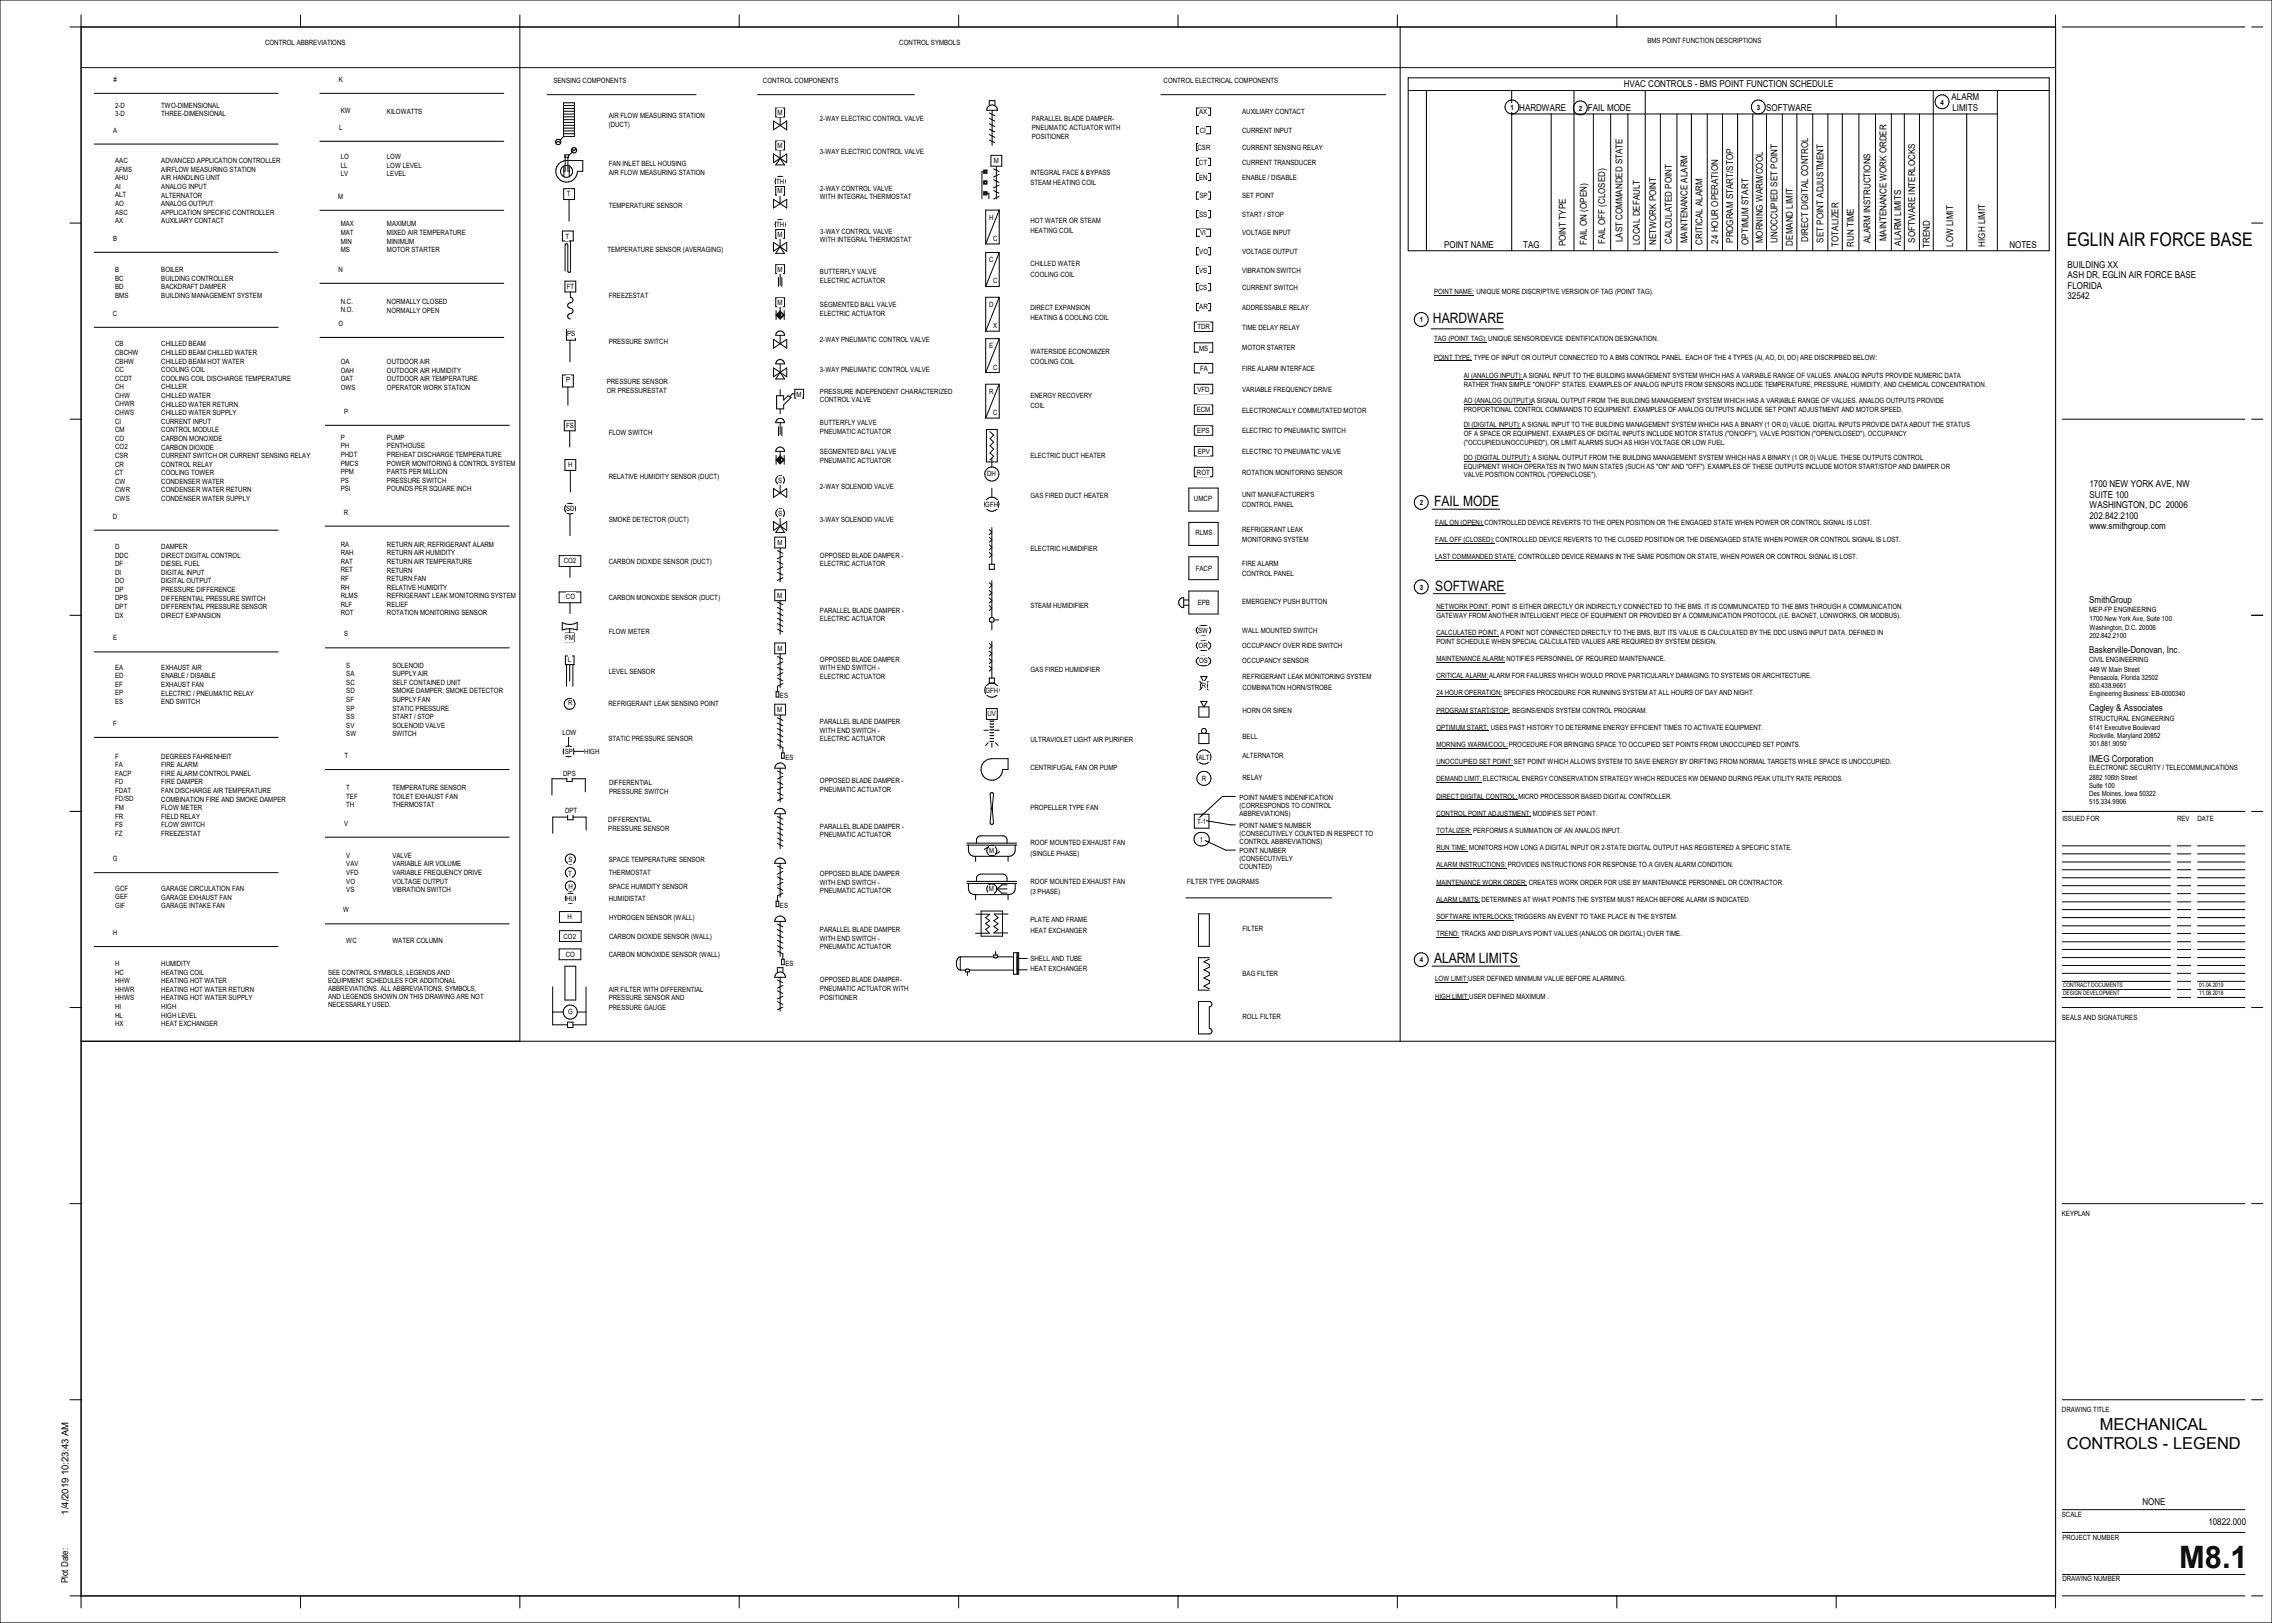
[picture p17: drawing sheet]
<svg xmlns="http://www.w3.org/2000/svg" width="1067mm" height="762mm" viewBox="0 0 1067 762" stroke-linecap="round" stroke-linejoin="round" font-family="sans-serif">
<defs><g id="words">
<text font-size="14.5" x="1023" y="736">M8.1</text>
<text font-size="8.8" x="970" y="116">EGLIN AIR FORCE BASE</text>
<g font-size="7.7">
<text x="986" y="672">MECHANICAL</text>
<text x="971" y="680">CONTROLS -</text>
<text x="1020" y="680">LEGEND</text>
</g>
<g font-size="6.7">
<text x="673" y="152">HARDWARE</text>
<text x="673" y="238">FAIL MODE</text>
<text x="674" y="278">SOFTWARE</text>
<text x="673" y="452">ALARM LIMITS</text>
</g>
<text font-size="4.5" x="32" y="711" transform="rotate(-90 32 711)">1/4/2019 10:23:43 AM</text>
<g font-size="4.4">
<text x="762" y="41">HVAC CONTROLS - BMS POINT FUNCTION SCHEDULE</text>
<text x="916" y="47">ALARM</text>
<text x="713" y="52">HARDWARE</text>
<text x="746" y="52">FAIL MODE</text>
<text x="829" y="52">SOFTWARE</text>
<text x="917" y="52">LIMITS</text>
<text x="762" y="114" transform="rotate(-90 762 114)">LAST COMMANDED STATE</text>
<text x="835" y="114" transform="rotate(-90 835 114)">UNOCCUPIED SET POINT</text>
<text x="849" y="114" transform="rotate(-90 849 114)">DIRECT DIGITAL CONTROL</text>
<text x="856" y="114" transform="rotate(-90 856 114)">SET POINT ADJUSTMENT</text>
<text x="886" y="113" transform="rotate(-90 886 113)">MAINTENANCE WORK ORDER</text>
<text x="899" y="114" transform="rotate(-90 899 114)">SOFTWARE INTERLOCKS</text>
<text x="678" y="116">POINT NAME</text>
<text x="715" y="116">TAG</text>
<text x="735" y="116" transform="rotate(-90 735 116)">POINT TYPE</text>
<text x="745" y="115" transform="rotate(-90 745 115)">FAIL ON (OPEN)</text>
<text x="754" y="115" transform="rotate(-90 754 115)">FAIL OFF (CLOSED)</text>
<text x="770" y="115" transform="rotate(-90 770 115)">LOCAL DEFAULT</text>
<text x="778" y="115" transform="rotate(-90 778 115)">NETWORK POINT</text>
<text x="785" y="115" transform="rotate(-90 785 115)">CALCULATED POINT</text>
<text x="792" y="114" transform="rotate(-90 792 114)">MAINTENANCE ALARM</text>
<text x="799" y="115" transform="rotate(-90 799 115)">CRITICAL ALARM</text>
<text x="807" y="114" transform="rotate(-90 807 114)">24 HOUR OPERATION</text>
<text x="814" y="114" transform="rotate(-90 814 114)">PROGRAM START/STOP</text>
<text x="821" y="115" transform="rotate(-90 821 115)">OPTIMUM START</text>
<text x="828" y="114" transform="rotate(-90 828 114)">MORNING WARM/COOL</text>
<text x="842" y="115" transform="rotate(-90 842 115)">DEMAND LIMIT</text>
<text x="863" y="116" transform="rotate(-90 863 116)">TOTALIZER</text>
<text x="870" y="116" transform="rotate(-90 870 116)">RUN TIME</text>
<text x="878" y="114" transform="rotate(-90 878 114)">ALARM INSTRUCTIONS</text>
<text x="893" y="115" transform="rotate(-90 893 115)">ALARM LIMITS</text>
<text x="906" y="116" transform="rotate(-90 906 116)">TREND</text>
<text x="917" y="116" transform="rotate(-90 917 116)">LOW LIMIT</text>
<text x="932" y="116" transform="rotate(-90 932 116)">HIGH LIMIT</text>
<text x="943" y="116">NOTES</text>
<text x="971" y="126">BUILDING XX</text>
<text x="971" y="131">ASH DR, EGLIN AIR FORCE BASE</text>
<text x="971" y="136">FLORIDA</text>
<text x="971" y="141">32542</text>
<text x="981" y="229">1700 NEW YORK AVE, NW</text>
<text x="981" y="234">SUITE 100</text>
<text x="981" y="239">WASHINGTON, DC 20006</text>
<text x="981" y="244">202.842.2100</text>
<text x="981" y="249">www.smithgroup.com</text>
<text x="981" y="283">SmithGroup</text>
<text x="981" y="307">Baskerville-Donovan, Inc.</text>
<text x="981" y="334">Cagley &amp; Associates</text>
<text x="981" y="358">IMEG Corporation</text>
<text x="1006" y="706">NONE</text>
<text x="1037" y="716">10822.000</text>
<text x="32" y="743" transform="rotate(-90 32 743)">Plot Date:</text>
</g>
<g font-size="3.4">
<text x="124" y="21">CONTROL ABBREVIATIONS</text>
<text x="422" y="21">CONTROL SYMBOLS</text>
<text x="774" y="20">BMS POINT FUNCTION DESCRIPTIONS</text>
<text x="53" y="38">#</text>
<text x="159" y="38">K</text>
<text x="260" y="39">SENSING COMPONENTS</text>
<text x="358" y="39">CONTROL COMPONENTS</text>
<text x="546" y="39">CONTROL ELECTRICAL COMPONENTS</text>
<text x="54" y="51">2</text>
<text x="56" y="51">-</text>
<text x="57" y="51">D</text>
<text x="76" y="51">TWO-</text>
<text x="83" y="51">DIMENSIONAL</text>
<text x="160" y="53">KW</text>
<text x="182" y="53">KILOWATTS</text>
<text x="563" y="54">AX</text>
<text x="583" y="54">AUXILIARY CONTACT</text>
<text x="709" y="51">1</text>
<text x="741" y="52">2</text>
<text x="825" y="51">3</text>
<text x="911" y="49">4</text>
<text x="54" y="55">3</text>
<text x="56" y="55">-</text>
<text x="57" y="55">D</text>
<text x="76" y="55">THREE-</text>
<text x="86" y="55">DIMENSIONAL</text>
<text x="286" y="55">AIR FLOW MEASURING STATION</text>
<text x="286" y="59">(DUCT)</text>
<text x="365" y="54">M</text>
<text x="385" y="57">2</text>
<text x="387" y="57">-</text>
<text x="388" y="57">WAY ELECTRIC CONTROL VALVE</text>
<text x="485" y="57">PARALLEL BLADE DAMPER-</text>
<text x="53" y="62">A</text>
<text x="159" y="61">L</text>
<text x="485" y="61">PNEUMATIC ACTUATOR WITH</text>
<text x="485" y="65">POSITIONER</text>
<text x="563" y="63">CI</text>
<text x="583" y="62">CURRENT INPUT</text>
<text x="365" y="70">M</text>
<text x="562" y="70">CSR</text>
<text x="583" y="70">CURRENT SENSING RELAY</text>
<text x="54" y="77">AAC</text>
<text x="76" y="77">ADVANCED APPLICATION CONTROLLER</text>
<text x="160" y="75">LO</text>
<text x="182" y="75">LOW</text>
<text x="385" y="73">3-</text>
<text x="388" y="73">WAY ELECTRIC CONTROL VALVE</text>
<text x="467" y="77">M</text>
<text x="563" y="77">CT</text>
<text x="583" y="77">CURRENT TRANSDUCER</text>
<text x="54" y="81">AFMS</text>
<text x="76" y="81">AIRFLOW MEASURING STATION</text>
<text x="160" y="79">LL</text>
<text x="160" y="83">LV</text>
<text x="182" y="79">LOW LEVEL</text>
<text x="182" y="83">LEVEL</text>
<text x="286" y="82">AIR FLOW MEASURING STATION</text>
<text x="286" y="78">FAN INLET BELL HOUSING</text>
<text x="484" y="82">INTEGRAL FACE &amp; BYPASS</text>
<text x="54" y="85">AHU</text>
<text x="54" y="89">AI</text>
<text x="76" y="85">AIR HANDLING UNIT</text>
<text x="76" y="89">ANALOG INPUT</text>
<text x="364" y="86">TH</text>
<text x="385" y="89">2-</text>
<text x="388" y="89">WAY CONTROL VALVE</text>
<text x="484" y="87">STEAM HEATING COIL</text>
<text x="563" y="84">EN</text>
<text x="583" y="84">ENABLE / DISABLE</text>
<text x="54" y="93">ALT</text>
<text x="76" y="93">ALTERNATOR</text>
<text x="159" y="93">M</text>
<text x="266" y="92">T</text>
<text x="365" y="91">M</text>
<text x="385" y="94">WITH INTEGRAL THERMOSTAT</text>
<text x="563" y="93">SP</text>
<text x="583" y="93">SET POINT</text>
<text x="54" y="97">AO</text>
<text x="54" y="101">ASC</text>
<text x="76" y="97">ANALOG OUTPUT</text>
<text x="76" y="101">APPLICATION SPECIFIC CONTROLLER</text>
<text x="286" y="98">TEMPERATURE SENSOR</text>
<text x="563" y="102">SS</text>
<text x="583" y="102">START / STOP</text>
<text x="54" y="105">AX</text>
<text x="76" y="105">AUXILIARY CONTACT</text>
<text x="160" y="106">MAX</text>
<text x="182" y="106">MAXIMUM</text>
<text x="364" y="107">TH</text>
<text x="464" y="103">H</text>
<text x="484" y="105">HOT WATER OR STEAM</text>
<text x="53" y="113">B</text>
<text x="160" y="110">MAT</text>
<text x="182" y="110">MIXED AIR TEMPERATURE</text>
<text x="266" y="112">T</text>
<text x="365" y="111">M</text>
<text x="385" y="114">WITH INTEGRAL THERMOSTAT</text>
<text x="385" y="110">3-</text>
<text x="388" y="110">WAY CONTROL VALVE</text>
<text x="466" y="113">C</text>
<text x="484" y="109">HEATING COIL</text>
<text x="563" y="111">VI</text>
<text x="583" y="110">VOLTAGE INPUT</text>
<text x="160" y="114">MIN</text>
<text x="160" y="118">MS</text>
<text x="182" y="114">MINIMUM</text>
<text x="182" y="118">MOTOR STARTER</text>
<text x="285" y="118">TEMPERATURE SENSOR (AVERAGING)</text>
<text x="563" y="119">VO</text>
<text x="583" y="119">VOLTAGE OUTPUT</text>
<text x="464" y="123">C</text>
<text x="484" y="125">CHILLED WATER</text>
<text x="54" y="128">B</text>
<text x="54" y="132">BC</text>
<text x="76" y="128">BOILER</text>
<text x="76" y="132">BUILDING CONTROLLER</text>
<text x="159" y="128">N</text>
<text x="365" y="128">M</text>
<text x="385" y="129">BUTTERFLY VALVE</text>
<text x="484" y="130">COOLING COIL</text>
<text x="563" y="128">VS</text>
<text x="583" y="128">VIBRATION SWITCH</text>
<text x="54" y="136">BD</text>
<text x="76" y="136">BACKDRAFT DAMPER</text>
<text x="266" y="136">FT</text>
<text x="385" y="133">ELECTRIC ACTUATOR</text>
<text x="466" y="133">C</text>
<text x="563" y="136">CS</text>
<text x="583" y="136">CURRENT SWITCH</text>
<text x="54" y="140">BMS</text>
<text x="76" y="140">BUILDING MANAGEMENT SYSTEM</text>
<text x="160" y="143">N.C.</text>
<text x="182" y="143">NORMALLY CLOSED</text>
<text x="286" y="140">FREEZESTAT</text>
<text x="365" y="143">M</text>
<text x="673" y="138">POINT NAME: UNIQUE MORE DISCRIPTIVE VERSION OF TAG (POINT TAG).</text>
<text x="53" y="148">C</text>
<text x="160" y="147">N.O.</text>
<text x="182" y="147">NORMALLY OPEN</text>
<text x="385" y="144">SEGMENTED BALL VALVE</text>
<text x="385" y="148">ELECTRIC ACTUATOR</text>
<text x="464" y="144">D</text>
<text x="484" y="146">DIRECT EXPANSION</text>
<text x="563" y="145">AR</text>
<text x="583" y="145">ADDRESSABLE RELAY</text>
<text x="159" y="153">O</text>
<text x="466" y="154">X</text>
<text x="484" y="150">HEATING &amp; COOLING COIL</text>
<text x="562" y="155">TDR</text>
<text x="583" y="155">TIME DELAY RELAY</text>
<text x="667" y="151">1</text>
<text x="266" y="158">PS</text>
<text x="286" y="161">PRESSURE SWITCH</text>
<text x="385" y="161">2-</text>
<text x="388" y="161">WAY PNEUMATIC CONTROL VALVE</text>
<text x="673" y="160">TAG (POINT TAG): UNIQUE SENSOR/DEVICE IDENTIFICATION DESIGNATION.</text>
<text x="54" y="163">CB</text>
<text x="54" y="167">CBCHW</text>
<text x="76" y="163">CHILLED BEAM</text>
<text x="76" y="167">CHILLED BEAM CHILLED WATER</text>
<text x="464" y="164">E</text>
<text x="484" y="166">WATERSIDE ECONOMIZER</text>
<text x="563" y="165">MS</text>
<text x="583" y="165">MOTOR STARTER</text>
<text x="54" y="171">CBHW</text>
<text x="76" y="171">CHILLED BEAM HOT WATER</text>
<text x="160" y="171">OA</text>
<text x="182" y="171">OUTDOOR AIR</text>
<text x="466" y="173">C</text>
<text x="484" y="171">COOLING COIL</text>
<text x="673" y="169">POINT TYPE: TYPE OF INPUT OR OUTPUT CONNECTED TO A BMS CONTROL PANEL. EACH OF THE 4 TYPES (AI, AO, DI, DO) ARE DISCRIPBED BELOW:</text>
<text x="54" y="175">CC</text>
<text x="54" y="179">CCDT</text>
<text x="76" y="175">COOLING COIL</text>
<text x="76" y="179">COOLING COIL DISCHARGE TEMPERATURE</text>
<text x="160" y="175">OAH</text>
<text x="160" y="179">OAT</text>
<text x="182" y="175">OUTDOOR AIR HUMIDITY</text>
<text x="182" y="179">OUTDOOR AIR TEMPERATURE</text>
<text x="266" y="179">P</text>
<text x="385" y="175">3-</text>
<text x="388" y="175">WAY PNEUMATIC CONTROL VALVE</text>
<text x="564" y="174">FA</text>
<text x="583" y="174">FIRE ALARM INTERFACE</text>
<text x="687" y="178">AI (ANALOG INPUT):A SIGNAL INPUT TO THE BUILDING MANAGEMENT SYSTEM WHICH HAS A VARIABLE RANGE OF VALUES. ANALOG INPUTS PROVIDE NUMERIC DATA</text>
<text x="54" y="183">CH</text>
<text x="76" y="183">CHILLER</text>
<text x="160" y="183">OWS</text>
<text x="182" y="183">OPERATOR WORK STATION</text>
<text x="285" y="180">PRESSURE SENSOR</text>
<text x="285" y="185">OR PRESSURESTAT</text>
<text x="385" y="185">PRESSURE INDEPENDENT CHARACTERIZED</text>
<text x="464" y="185">R</text>
<text x="562" y="184">VFD</text>
<text x="583" y="184">VARIABLE FREQUENCY DRIVE</text>
<text x="687" y="182">RATHER THAN SIMPLE &quot;ON/OFF&quot; STATES. EXAMPLES OF ANALOG INPUTS FROM SENSORS INCLUDE TEMPERATURE, PRESSURE, HUMIDITY, AND CHEMICAL CONCENTRATION.</text>
<text x="54" y="187">CHW</text>
<text x="54" y="191">CHWR</text>
<text x="76" y="187">CHILLED WATER</text>
<text x="76" y="191">CHILLED WATER RETURN</text>
<text x="374" y="186">M</text>
<text x="385" y="189">CONTROL VALVE</text>
<text x="484" y="187">ENERGY RECOVERY</text>
<text x="484" y="192">COIL</text>
<text x="687" y="189">AO (ANALOG OUTPUT):A SIGNAL OUTPUT FROM THE BUILDING MANAGEMENT SYSTEM WHICH HAS A VARIABLE RANGE OF VALUES. ANALOG OUTPUTS PROVIDE</text>
<text x="54" y="195">CHWS</text>
<text x="76" y="195">CHILLED WATER SUPPLY</text>
<text x="162" y="194">P</text>
<text x="466" y="195">C</text>
<text x="562" y="194">ECM</text>
<text x="583" y="194">ELECTRONICALLY COMMUTATED MOTOR</text>
<text x="687" y="193">PROPORTIONAL CONTROL COMMANDS TO EQUIPMENT. EXAMPLES OF ANALOG OUTPUTS INCLUDE SET POINT ADJUSTMENT AND MOTOR SPEED.</text>
<text x="54" y="199">CI</text>
<text x="54" y="203">CM</text>
<text x="76" y="199">CURRENT INPUT</text>
<text x="76" y="203">CONTROL MODULE</text>
<text x="266" y="201">FS</text>
<text x="385" y="200">BUTTERFLY VALVE</text>
<text x="385" y="204">PNEUMATIC ACTUATOR</text>
<text x="562" y="203">EPS</text>
<text x="583" y="203">ELECTRIC TO PNEUMATIC SWITCH</text>
<text x="687" y="201">DI (DIGITAL INPUT): A SIGNAL INPUT TO THE BUILDING MANAGEMENT SYSTEM WHICH HAS A BINARY (1 OR 0) VALUE. DIGITAL INPUTS PROVIDE DATA ABOUT THE STATUS</text>
<text x="54" y="207">CO</text>
<text x="76" y="207">CARBON MONOXIDE</text>
<text x="160" y="206">P</text>
<text x="182" y="207">PUMP</text>
<text x="286" y="204">FLOW SWITCH</text>
<text x="687" y="209">(&quot;OCCUPIED/UNOCCUPIED&quot;), OR LIMIT ALARMS SUCH AS HIGH VOLTAGE OR LOW FUEL.</text>
<text x="687" y="205">OF A SPACE OR EQUIPMENT. EXAMPLES OF DIGITAL INPUTS INCLUDE MOTOR STATUS (&quot;ON/OFF&quot;), VALVE POSITION (&quot;OPEN/CLOSED&quot;), OCCUPANCY</text>
<text x="54" y="211">CO2</text>
<text x="54" y="215">CSR</text>
<text x="76" y="211">CARBON DIOXIDE</text>
<text x="76" y="215">CURRENT SWITCH OR CURRENT SENSING RELAY</text>
<text x="160" y="211">PH</text>
<text x="160" y="215">PHDT</text>
<text x="182" y="211">PENTHOUSE</text>
<text x="182" y="215">PREHEAT DISCHARGE TEMPERATURE</text>
<text x="385" y="213">SEGMENTED BALL VALVE</text>
<text x="484" y="215">ELECTRIC DUCT HEATER</text>
<text x="562" y="213">EPV</text>
<text x="583" y="213">ELECTRIC TO PNEUMATIC VALVE</text>
<text x="54" y="219">CR</text>
<text x="76" y="219">CONTROL RELAY</text>
<text x="160" y="219">PMCS</text>
<text x="182" y="219">POWER MONITORING &amp; CONTROL SYSTEM</text>
<text x="267" y="219">H</text>
<text x="385" y="217">PNEUMATIC ACTUATOR</text>
<text x="687" y="220">EQUIPMENT WHICH OPERATES IN TWO MAIN STATES (SUCH AS &quot;ON&quot; AND &quot;OFF&quot;). EXAMPLES OF THESE OUTPUTS INCLUDE MOTOR START/STOP AND DAMPER OR</text>
<text x="687" y="216">DO (DIGITAL OUTPUT): A SIGNAL OUTPUT FROM THE BUILDING MANAGEMENT SYSTEM WHICH HAS A BINARY (1 OR 0) VALUE. THESE OUTPUTS CONTROL</text>
<text x="54" y="223">CT</text>
<text x="54" y="227">CW</text>
<text x="76" y="223">COOLING TOWER</text>
<text x="76" y="227">CONDENSER WATER</text>
<text x="160" y="223">PPM</text>
<text x="160" y="227">PS</text>
<text x="182" y="223">PARTS PER MILLION</text>
<text x="182" y="227">PRESSURE SWITCH</text>
<text x="286" y="225">RELATIVE HUMIDITY SENSOR (DUCT)</text>
<text x="365" y="227">S</text>
<text x="464" y="224">DH</text>
<text x="562" y="223">ROT</text>
<text x="583" y="223">ROTATION MONITORING SENSOR</text>
<text x="687" y="224">VALVE POSITION CONTROL (&quot;OPEN/CLOSE&quot;).</text>
<text x="54" y="231">CWR</text>
<text x="76" y="231">CONDENSER WATER RETURN</text>
<text x="160" y="231">PSI</text>
<text x="182" y="231">POUNDS PER SQUARE INCH</text>
<text x="385" y="230">2-</text>
<text x="388" y="230">WAY SOLENOID VALVE</text>
<text x="484" y="234">GAS FIRED DUCT HEATER</text>
<text x="583" y="233">UNIT MANUFACTURER'S</text>
<text x="54" y="235">CWS</text>
<text x="76" y="235">CONDENSER WATER SUPPLY</text>
<text x="266" y="240">SD</text>
<text x="463" y="238">GFH</text>
<text x="561" y="235">UMCP</text>
<text x="583" y="238">CONTROL PANEL</text>
<text x="667" y="237">2</text>
<text x="53" y="244">D</text>
<text x="162" y="242">R</text>
<text x="286" y="245">SMOKE DETECTOR (DUCT)</text>
<text x="365" y="242">S</text>
<text x="385" y="245">3-</text>
<text x="388" y="245">WAY SOLENOID VALVE</text>
<text x="561" y="251">RLMS</text>
<text x="583" y="250">REFRIGERANT LEAK</text>
<text x="674" y="246">FAIL ON (OPEN):CONTROLLED DEVICE REVERTS TO THE OPEN POSITION OR THE ENGAGED STATE WHEN POWER OR CONTROL SIGNAL IS LOST.</text>
<text x="54" y="258">D</text>
<text x="76" y="258">DAMPER</text>
<text x="160" y="257">RA</text>
<text x="182" y="257">RETURN AIR; REFRIGERANT ALARM</text>
<text x="365" y="256">M</text>
<text x="583" y="254">MONITORING SYSTEM</text>
<text x="674" y="254">FAIL OFF (CLOSED):CONTROLLED DEVICE REVERTS TO THE CLOSED POSITION OR THE DISENGAGED STATE WHEN POWER OR CONTROL SIGNAL IS LOST.</text>
<text x="54" y="262">DDC</text>
<text x="76" y="262">DIRECT DIGITAL CONTROL</text>
<text x="160" y="261">RAH</text>
<text x="182" y="261">RETURN AIR HUMIDITY</text>
<text x="385" y="262">OPPOSED BLADE DAMPER -</text>
<text x="484" y="259">ELECTRIC HUMIDIFIER</text>
<text x="674" y="263">LAST COMMANDED STATE: CONTROLLED DEVICE REMAINS IN THE SAME POSITION OR STATE, WHEN POWER OR CONTROL SIGNAL IS LOST.</text>
<text x="54" y="266">DF</text>
<text x="54" y="270">DI</text>
<text x="76" y="266">DIESEL FUEL</text>
<text x="76" y="270">DIGITAL INPUT</text>
<text x="160" y="265">RAT</text>
<text x="160" y="269">RET</text>
<text x="182" y="265">RETURN AIR TEMPERATURE</text>
<text x="182" y="269">RETURN</text>
<text x="265" y="264">CO2</text>
<text x="286" y="265">CARBON DIOXIDE SENSOR (DUCT)</text>
<text x="385" y="266">ELECTRIC ACTUATOR</text>
<text x="561" y="268">FACP</text>
<text x="583" y="266">FIRE ALARM</text>
<text x="54" y="274">DO</text>
<text x="76" y="274">DIGITAL OUTPUT</text>
<text x="160" y="273">RF</text>
<text x="182" y="273">RETURN FAN</text>
<text x="583" y="270">CONTROL PANEL</text>
<text x="54" y="278">DP</text>
<text x="54" y="282">DPS</text>
<text x="76" y="278">PRESSURE DIFFERENCE</text>
<text x="76" y="282">DIFFERENTIAL PRESSURE SWITCH</text>
<text x="160" y="277">RH</text>
<text x="160" y="281">RLMS</text>
<text x="182" y="277">RELATIVE HUMIDITY</text>
<text x="182" y="281">REFRIGERANT LEAK MONITORING SYSTEM</text>
<text x="266" y="281">CO</text>
<text x="286" y="282">CARBON MONOXIDE SENSOR (DUCT)</text>
<text x="365" y="281">M</text>
<text x="667" y="277">3</text>
<text x="54" y="286">DPT</text>
<text x="76" y="286">DIFFERENTIAL PRESSURE SENSOR</text>
<text x="160" y="285">RLF</text>
<text x="182" y="285">RELIEF</text>
<text x="385" y="288">PARALLEL BLADE DAMPER -</text>
<text x="484" y="285">STEAM HUMIDIFIER</text>
<text x="562" y="284">EPB</text>
<text x="583" y="284">EMERGENCY PUSH BUTTON</text>
<text x="674" y="286">NETWORK POINT: POINT IS EITHER DIRECTLY OR INDIRECTLY CONNECTED TO THE BMS. IT IS COMMUNICATED TO THE BMS THROUGH A COMMUNICATION</text>
<text x="981" y="287">MEP-FP ENGINEERING</text>
<text x="54" y="290">DX</text>
<text x="76" y="290">DIRECT EXPANSION</text>
<text x="160" y="289">ROT</text>
<text x="182" y="289">ROTATION MONITORING SENSOR</text>
<text x="385" y="292">ELECTRIC ACTUATOR</text>
<text x="674" y="290">GATEWAY FROM ANOTHER INTELLIGENT PIECE OF EQUIPMENT OR PROVIDED BY A COMMUNICATION PROTOCOL (I.E. BACNET, LONWORKS, OR MODBUS).</text>
<text x="981" y="292">1700 New York Ave, Suite 100</text>
<text x="162" y="299">S</text>
<text x="286" y="297">FLOW METER</text>
<text x="563" y="297">SW</text>
<text x="583" y="297">WALL MOUNTED SWITCH</text>
<text x="674" y="298">CALCULATED POINT: A POINT NOT CONNECTED DIRECTLY TO THE BMS, BUT ITS VALUE IS CALCULATED BY THE DDC USING INPUT DATA. DEFINED IN</text>
<text x="981" y="296">Washington, D.C. 20006</text>
<text x="981" y="299">202.842.2100</text>
<text x="53" y="301">E</text>
<text x="265" y="300">FM</text>
<text x="365" y="306">M</text>
<text x="563" y="304">OR</text>
<text x="583" y="304">OCCUPANCY OVER RIDE SWITCH</text>
<text x="674" y="302">POINT SCHEDULE WHEN SPECIAL CALCULATED VALUES ARE REQUIRED BY SYSTEM DESIGN.</text>
<text x="267" y="311">L</text>
<text x="385" y="311">OPPOSED BLADE DAMPER</text>
<text x="563" y="311">OS</text>
<text x="583" y="311">OCCUPANCY SENSOR</text>
<text x="674" y="310">MAINTENANCE ALARM: NOTIFIES PERSONNEL OF REQUIRED MAINTENANCE.</text>
<text x="981" y="311">CIVIL ENGINEERING</text>
<text x="54" y="314">EA</text>
<text x="76" y="314">EXHAUST AIR</text>
<text x="163" y="313">S</text>
<text x="163" y="317">SA</text>
<text x="184" y="313">SOLENOID</text>
<text x="184" y="318">SUPPLY AIR</text>
<text x="286" y="316">LEVEL SENSOR</text>
<text x="385" y="315">WITH END SWITCH -</text>
<text x="484" y="315">GAS FIRED HUMIDIFIER</text>
<text x="981" y="315">449 W Main Street</text>
<text x="54" y="318">ED</text>
<text x="54" y="322">EF</text>
<text x="76" y="318">ENABLE / DISABLE</text>
<text x="76" y="323">EXHAUST FAN</text>
<text x="163" y="321">SC</text>
<text x="184" y="322">SELF CONTAINED UNIT</text>
<text x="385" y="319">ELECTRIC ACTUATOR</text>
<text x="564" y="323">R</text>
<text x="583" y="319">REFRIGERANT LEAK MONITORING SYSTEM</text>
<text x="583" y="324">COMBINATION HORN/STROBE</text>
<text x="674" y="318">CRITICAL ALARM:ALARM FOR FAILURES WHICH WOULD PROVE PARTICULARLY DAMAGING TO SYSTEMS OR ARCHITECTURE.</text>
<text x="981" y="319">Pensacola, Florida 32502</text>
<text x="981" y="323">850.438.9661</text>
<text x="54" y="327">EP</text>
<text x="76" y="327">ELECTRIC / PNEUMATIC RELAY</text>
<text x="163" y="326">SD</text>
<text x="163" y="330">SF</text>
<text x="184" y="326">SMOKE DAMPER; SMOKE DETECTOR</text>
<text x="184" y="330">SUPPLY FAN</text>
<text x="366" y="328">ES</text>
<text x="463" y="325">GFH</text>
<text x="674" y="327">24 HOUR OPERATION: SPECIFIES PROCEDURE FOR RUNNING SYSTEM AT ALL HOURS OF DAY AND NIGHT.</text>
<text x="981" y="327">Engineering Business: EB-0000340</text>
<text x="54" y="331">ES</text>
<text x="76" y="331">END SWITCH</text>
<text x="163" y="334">SP</text>
<text x="184" y="334">STATIC PRESSURE</text>
<text x="267" y="331">R</text>
<text x="286" y="332">REFRIGERANT LEAK SENSING POINT</text>
<text x="365" y="334">M</text>
<text x="583" y="335">HORN OR SIREN</text>
<text x="674" y="335">PROGRAM START/STOP: BEGINS/ENDS SYSTEM CONTROL PROGRAM.</text>
<text x="53" y="341">F</text>
<text x="163" y="338">SS</text>
<text x="163" y="342">SV</text>
<text x="184" y="338">START / STOP</text>
<text x="184" y="342">SOLENOID VALVE</text>
<text x="385" y="340">PARALLEL BLADE DAMPER</text>
<text x="464" y="336">UV</text>
<text x="981" y="338">STRUCTURAL ENGINEERING</text>
<text x="163" y="346">SW</text>
<text x="184" y="346">SWITCH</text>
<text x="264" y="345">LOW</text>
<text x="385" y="344">WITH END SWITCH -</text>
<text x="385" y="348">ELECTRIC ACTUATOR</text>
<text x="583" y="347">BELL</text>
<text x="674" y="343">OPTIMUM START: USES PAST HISTORY TO DETERMINE ENERGY EFFICIENT TIMES TO ACTIVATE EQUIPMENT.</text>
<text x="981" y="343">6141 Executive Boulevard</text>
<text x="981" y="347">Rockville, Maryland 20852</text>
<text x="265" y="354">SP</text>
<text x="274" y="354">HIGH</text>
<text x="286" y="348">STATIC PRESSURE SENSOR</text>
<text x="484" y="348">ULTRAVIOLET LIGHT AIR PURIFIER</text>
<text x="674" y="351">MORNING WARM/COOL:PROCEDURE FOR BRINGING SPACE TO OCCUPIED SET POINTS FROM UNOCCUPIED SET POINTS.</text>
<text x="981" y="350">301.881.9050</text>
<text x="54" y="356">F</text>
<text x="76" y="356">DEGREES FAHRENHEIT</text>
<text x="162" y="356">T</text>
<text x="369" y="357">ES</text>
<text x="563" y="357">ALT</text>
<text x="583" y="356">ALTERNATOR</text>
<text x="674" y="359">UNOCCUPIED SET POINT:SET POINT WHICH ALLOWS SYSTEM TO SAVE ENERGY BY DRIFTING FROM NORMAL TARGETS WHILE SPACE IS UNOCCUPIED.</text>
<text x="54" y="360">FA</text>
<text x="54" y="364">FACP</text>
<text x="76" y="360">FIRE ALARM</text>
<text x="76" y="364">FIRE ALARM CONTROL PANEL</text>
<text x="264" y="364">DPS</text>
<text x="484" y="361">CENTRIFUGAL FAN OR PUMP</text>
<text x="981" y="362">ELECTRONIC SECURITY / TELECOMMUNICATIONS</text>
<text x="54" y="368">FD</text>
<text x="76" y="368">FIRE DAMPER</text>
<text x="163" y="371">T</text>
<text x="184" y="371">TEMPERATURE SENSOR</text>
<text x="286" y="369">DIFFERENTIAL</text>
<text x="385" y="368">OPPOSED BLADE DAMPER -</text>
<text x="385" y="372">PNEUMATIC ACTUATOR</text>
<text x="564" y="366">R</text>
<text x="583" y="366">RELAY</text>
<text x="674" y="367">DEMAND LIMIT:ELECTRICAL ENERGY CONSERVATION STRATEGY WHICH REDUCES KW DEMAND DURING PEAK UTILITY RATE PERIODS.</text>
<text x="981" y="366">2882 106th Street</text>
<text x="981" y="370">Suite 100</text>
<text x="54" y="372">FDAT</text>
<text x="54" y="376">FD/SD</text>
<text x="76" y="372">FAN DISCHARGE AIR TEMPERATURE</text>
<text x="76" y="376">COMBINATION FIRE AND SMOKE DAMPER</text>
<text x="163" y="375">TEF</text>
<text x="184" y="375">TOILET EXHAUST FAN</text>
<text x="286" y="373">PRESSURE SWITCH</text>
<text x="582" y="375">POINT NAME'S INDENIFICATION</text>
<text x="674" y="375">DIRECT DIGITAL CONTROL:MICRO PROCESSOR BASED DIGITAL CONTROLLER.</text>
<text x="981" y="374">Des Moines, Iowa 50322</text>
<text x="981" y="378">515.334.9906</text>
<text x="54" y="380">FM</text>
<text x="76" y="380">FLOW METER</text>
<text x="163" y="379">TH</text>
<text x="184" y="379">THERMOSTAT</text>
<text x="265" y="382">DPT</text>
<text x="484" y="380">PROPELLER TYPE FAN</text>
<text x="582" y="383">ABBREVIATIONS)</text>
<text x="582" y="379">(CORRESPONDS TO CONTROL</text>
<text x="674" y="383">CONTROL POINT ADJUSTMENT: MODIFIES SET POINT.</text>
<text x="54" y="384">FR</text>
<text x="54" y="388">FS</text>
<text x="76" y="384">FIELD RELAY</text>
<text x="76" y="388">FLOW SWITCH</text>
<text x="162" y="388">V</text>
<text x="286" y="386">DIFFERENTIAL</text>
<text x="385" y="389">PARALLEL BLADE DAMPER -</text>
<text x="562" y="387">T-1</text>
<text x="582" y="389">POINT NAME'S NUMBER</text>
<text x="968" y="386">ISSUED FOR</text>
<text x="1022" y="386">REV</text>
<text x="1032" y="386">DATE</text>
<text x="54" y="392">FZ</text>
<text x="76" y="392">FREEZESTAT</text>
<text x="286" y="390">PRESSURE SENSOR</text>
<text x="385" y="393">PNEUMATIC ACTUATOR</text>
<text x="563" y="395">1</text>
<text x="582" y="393">(CONSECUTIVELY COUNTED IN RESPECT TO</text>
<text x="674" y="391">TOTALIZER: PERFORMS A SUMMATION OF AN ANALOG INPUT.</text>
<text x="464" y="401">M</text>
<text x="484" y="397">ROOF MOUNTED EXHAUST FAN</text>
<text x="484" y="402">(SINGLE PHASE)</text>
<text x="582" y="396">CONTROL ABBREVIATIONS)</text>
<text x="582" y="400">POINT NUMBER</text>
<text x="674" y="399">RUN TIME: MONITORS HOW LONG A DIGITAL INPUT OR 2-STATE DIGITAL OUTPUT HAS REGISTERED A SPECIFIC STATE.</text>
<text x="53" y="404">G</text>
<text x="163" y="403">V</text>
<text x="163" y="407">VAV</text>
<text x="184" y="403">VALVE</text>
<text x="184" y="407">VARIABLE AIR VOLUME</text>
<text x="267" y="405">S</text>
<text x="286" y="405">SPACE TEMPERATURE SENSOR</text>
<text x="582" y="404">(CONSECUTIVELY</text>
<text x="674" y="407">ALARM INSTRUCTIONS: PROVIDES INSTRUCTIONS FOR RESPONSE TO A GIVEN ALARM CONDITION.</text>
<text x="163" y="411">VFD</text>
<text x="184" y="411">VARIABLE FREQUENCY DRIVE</text>
<text x="267" y="411">T</text>
<text x="286" y="411">THERMOSTAT</text>
<text x="385" y="411">OPPOSED BLADE DAMPER</text>
<text x="582" y="408">COUNTED)</text>
<text x="54" y="418">GCF</text>
<text x="76" y="418">GARAGE CIRCULATION FAN</text>
<text x="163" y="415">VO</text>
<text x="163" y="419">VS</text>
<text x="184" y="415">VOLTAGE OUTPUT</text>
<text x="184" y="419">VIBRATION SWITCH</text>
<text x="267" y="417">H</text>
<text x="286" y="417">SPACE HUMIDITY SENSOR</text>
<text x="385" y="415">WITH END SWITCH -</text>
<text x="385" y="419">PNEUMATIC ACTUATOR</text>
<text x="464" y="419">M</text>
<text x="484" y="415">ROOF MOUNTED EXHAUST FAN</text>
<text x="484" y="420">(3 PHASE)</text>
<text x="557" y="415">FILTER TYPE DIAGRAMS</text>
<text x="674" y="415">MAINTENANCE WORK ORDER: CREATES WORK ORDER FOR USE BY MAINTENANCE PERSONNEL OR CONTRACTOR.</text>
<text x="54" y="422">GEF</text>
<text x="76" y="422">GARAGE EXHAUST FAN</text>
<text x="266" y="423">HU</text>
<text x="286" y="423">HUMIDISTAT</text>
<text x="674" y="423">ALARM LIMITS: DETERMINES AT WHAT POINTS THE SYSTEM MUST REACH BEFORE ALARM IS INDICATED.</text>
<text x="54" y="426">GIF</text>
<text x="76" y="426">GARAGE INTAKE FAN</text>
<text x="161" y="428">W</text>
<text x="266" y="432">H</text>
<text x="286" y="432">HYDROGEN SENSOR (WALL)</text>
<text x="366" y="426">ES</text>
<text x="674" y="431">SOFTWARE INTERLOCKS:TRIGGERS AN EVENT TO TAKE PLACE IN THE SYSTEM.</text>
<text x="385" y="438">PARALLEL BLADE DAMPER</text>
<text x="484" y="433">PLATE AND FRAME</text>
<text x="484" y="438">HEAT EXCHANGER</text>
<text x="583" y="437">FILTER</text>
<text x="53" y="439">H</text>
<text x="163" y="443">WC</text>
<text x="184" y="443">WATER COLUMN</text>
<text x="265" y="441">CO2</text>
<text x="286" y="441">CARBON DIOXIDE SENSOR (WALL)</text>
<text x="385" y="442">WITH END SWITCH -</text>
<text x="674" y="440">TREND: TRACKS AND DISPLAYS POINT VALUES (ANALOG OR DIGITAL) OVER TIME.</text>
<text x="266" y="449">CO</text>
<text x="286" y="449">CARBON MONOXIDE SENSOR (WALL)</text>
<text x="385" y="446">PNEUMATIC ACTUATOR</text>
<text x="54" y="454">H</text>
<text x="76" y="454">HUMIDITY</text>
<text x="369" y="454">ES</text>
<text x="484" y="451">SHELL AND TUBE</text>
<text x="667" y="452">4</text>
<text x="54" y="458">HC</text>
<text x="54" y="462">HHW</text>
<text x="76" y="458">HEATING COIL</text>
<text x="76" y="462">HEATING HOT WATER</text>
<text x="154" y="458">SEE CONTROL SYMBOLS, LEGENDS AND</text>
<text x="154" y="461">EQUIPMENT SCHEDULES FOR ADDITIONAL</text>
<text x="385" y="461">OPPOSED BLADE DAMPER-</text>
<text x="484" y="456">HEAT EXCHANGER</text>
<text x="583" y="458">BAG FILTER</text>
<text x="674" y="461">LOW LIMIT:USER DEFINED MINIMUM VALUE BEFORE ALARMING.</text>
<text x="54" y="466">HHWR</text>
<text x="76" y="466">HEATING HOT WATER RETURN</text>
<text x="154" y="465">ABBREVIATIONS. ALL ABBREVIATIONS, SYMBOLS,</text>
<text x="286" y="466">AIR FILTER WITH DIFFERENTIAL</text>
<text x="385" y="465">PNEUMATIC ACTUATOR WITH</text>
<text x="54" y="470">HHWS</text>
<text x="54" y="474">HI</text>
<text x="76" y="470">HEATING HOT WATER SUPPLY</text>
<text x="76" y="474">HIGH</text>
<text x="154" y="469">AND LEGENDS SHOWN ON THIS DRAWING ARE NOT</text>
<text x="154" y="473">NECESSARILY USED.</text>
<text x="286" y="470">PRESSURE SENSOR AND</text>
<text x="385" y="469">POSITIONER</text>
<text x="674" y="469">HIGH LIMIT:USER DEFINED MAXIMUM .</text>
<text x="54" y="478">HL</text>
<text x="76" y="478">HIGH LEVEL</text>
<text x="267" y="476">G</text>
<text x="286" y="474">PRESSURE GAUGE</text>
<text x="583" y="478">ROLL FILTER</text>
<text x="968" y="479">SEALS AND SIGNATURES</text>
<text x="54" y="482">HX</text>
<text x="76" y="482">HEAT EXCHANGER</text>
<text x="968" y="571">KEYPLAN</text>
<text x="968" y="663">DRAWING TITLE</text>
<text x="968" y="712">SCALE</text>
<text x="968" y="723">PROJECT NUMBER</text>
<text x="968" y="742">DRAWING NUMBER</text>
</g>
<g font-size="2.8">
<text x="969" y="467">DESIGN DEVELOPMENT</text>
<text x="969" y="463">CONTRACT DOCUMENTS</text>
<text x="1033" y="467">11.08.2018</text>
<text x="1033" y="463">01.04.2019</text>
</g>
</g></defs>
<path d="M365 147h1v2h-1zM365 215h1v2h-1zM563 382h2v2h-2zM566 395h2v1h-2zM567 385h2v1h-2z" fill="#000"/>
<g fill="none" stroke="#000" stroke-width=".47">
<path d="M38 13h927v736h-927M38 13v736M244 13v476M657 13v476M38 32h927M661 37h301v81h-301zM44 44h87M150 44h87M257 44h70M265 50h5M265 56h5M265 57h5"/>
<path d="M265 51h5M265 59h5M265 52h5M265 54h5M265 48h5v16h-5zM265 55h5M356 44h73M363 57l6 4v-4l-6 4zM364 51h4v4h-4zM366 55v4M464 50a2.6 2.6 0 0 1 3-1 2.6 2.6 0 0 1 1 3h-5zM464 50v-3h3v3"/>
<path d="M465 53l2 1M465 56l2 1M465 58l2 1M466 52v16M545 44h106M562 59h6v4h-6zM562 54h6M562 54v-3h6v3M661 43h301M670 43v75M710 54h228M710 43v75"/>
<path d="M728 54v64M739 43v75M748 54v64M756 54v64M764 54v64M772 42v76M780 54v64M787 54v64M794 54v64M802 54v64M809 54v64M816 54v64"/>
<path d="M823 54v64M829 54v64M837 54v64M844 54v64M851 54v64M858 54v64M865 54v64M873 54v64M881 54v64M888 54v64M894 54v64M901 54v64"/>
<path d="M908 43v75M923 54v64M938 43v75M44 68h87M150 66h87M261 67l1-1 1 1M261 66a1.3 1.3 0 0 1 2 0 1.3 1.3 0 0 1-1 2 1.3 1.3 0 0 1-1-2M262 77l4-2h8v5h-3a5 5 0 0 1-7 5 5 5 0 0 1-2-8zM265 61h5M265 63h5M265 64l-2 2M265 60h5"/>
<path d="M265 78v5M265 73h2v1h-2zM265 73v7M267 74v6M267 78a2.8 2.8 0 0 1 2 2 2.8 2.8 0 0 1-2 3M267 78a2.8 2.8 0 0 0-4 2 2.8 2.8 0 0 0 4 3M267 78v5M269 71l-2 2M269 70l1 1v-1M269 71h.1M363 72v4l6-4v4zM364 66h4v4h-4z"/>
<path d="M366 70v4M366 74l2 3h-4zM462 80h1v1h-1zM465 61l2 1M465 66l2 1M465 63l2 1M465 73h5v5h-5zM467 79l2 2M468 78v15M562 67h6v4h-6zM562 74h6v4h-6zM150 99h87"/>
<path d="M265 80v1M265 89h5v5h-5zM267 94v10M267 80h.1M363 94v4l6-4v4zM364 88h4v4h-4zM366 92v4M462 85h1v1h-1zM462 90h1v2h-1zM462 90h1v1h-1zM463 91h1v2M463 81h-2v12"/>
<path d="M467 84l2 2M467 89l2 2M469 82l-2 1M469 87l-2 1M469 92l-2 1M469 99h-6v16M469 99v16h-6M469 99l-6 16M562 81h6v4h-6zM562 90h6v4h-6zM562 99h6v3h-6zM44 118h87"/>
<path d="M264 108h5v5h-5zM268 113v14l-1 1v-1v-12l-1-1-1 1v12M363 114v4l6-4v4zM364 108h4v4h-4zM366 112v4M366 116l2 3h-4zM469 119h-6v15M469 119v15h-6M469 119l-6 15M562 108h6v3h-6zM562 116h6v4h-6zM150 133h87"/>
<path d="M265 132h5v5h-5zM268 137v3a1.3 1.3 0 0 1 1 1 1.3 1.3 0 0 1-1 1h-1a1.5 1.5 0 0 0 0 3h1a1.3 1.3 0 0 1 0 2h-1a1.3 1.3 0 0 0 0 2 1.3 1.3 0 0 0 1 1M364 124h4v4h-4zM364 140h4v4h-4zM366 130v4M366 128v6M367 130v4M469 140h-6v15M469 140v15h-6M469 140l-6 15M562 125h6v3h-6zM562 133h6v4h-6z"/>
<path d="M44 154h87M150 158h87M266 155h4v5h-4zM268 160v10M363 159v4l6-4v4zM364 146v4M365 156h1a2.1 2.1 0 0 1 2 1h-4zM365 148h.1M365 147v1M365 148l1 1M366 147h-1M366 149h.1"/>
<path d="M366 144v2M366 147v2M366 157v4M366 147h.1M366 147l1 1-1 1M366 146l2 2-2 2-2-2zM368 146v4M469 159v16h-6M469 159h-6v16M469 159l-6 16M561 151h8v5h-8zM562 142h6v4h-6z"/>
<path d="M672 154h34M264 176h5v6h-5zM363 173v4l6-4v4zM365 169a2.1 2.1 0 0 1 2 0 2.1 2.1 0 0 1 1 2h-4zM366 171v4M366 175l2 3h-4zM561 161h8v4h-8zM561 171h8v4h-8zM153 200h86M265 198h5v4h-5zM267 182v8M365 186h3v2l2-2 1 1-3 3v2h-3z"/>
<path d="M365 197h1a2.1 2.1 0 0 1 2 1h-4zM366 183v3M366 192v2M366 198v6M373 185h-1l-1 1M373 183h4v4h-4zM469 180h-6v16M469 180v16h-6M469 180l-6 16M561 180h8v5h-8zM561 190h8v5h-8zM561 200h8v4h-8z"/>
<path d="M265 216h5v5h-5zM268 202v8M364 214v4M365 210h1a2.1 2.1 0 0 1 2 2h-4zM365 216h.1M365 215v1M365 216l1 1M366 200v5M366 215h-1M366 217h.1M366 212v2M366 215v2"/>
<path d="M366 215h.1M366 215l1 1-1 1M366 214l2 2-2 2-2-2zM367 200v5M368 214v4M463 202h5v15h-5zM465 203l2 1-2 2 2 2-2 1 2 2-2 2 2 1-2 2M466 215v4M561 210h8v4h-8zM561 219h8v5h-8zM268 221v10M363 229v5l6-5v5z"/>
<path d="M366 227v4M466 229v4M558 229h14v11h-14zM672 239h32M44 249h87M153 247h86M268 241v11M363 245v4l6-4v4zM364 252h5v5h-5zM365 259l3 1M366 243v4M366 257v16"/>
<path d="M366 247l2 3h-4zM465 256l1 1-1 1M465 252l1 1-1 2M465 249l1 1-1 1M465 259l1 2-1 1M466 248v17M558 245h14v11h-14zM263 261h10v5h-10zM263 278h10v5h-10zM268 266v5M364 277h5v5h-5zM365 264l3 1"/>
<path d="M365 269l3 1M368 261l-3 1M368 266l-3 1M368 271l-3 1M465 265h2v2h-2zM465 277l1 1-1 2M465 274l1 1-1 1M466 273v17M558 261h14v11h-14zM558 277h14v11h-14zM673 279h34M264 292l3 1 4-1v4l-3-1-4 1z"/>
<path d="M265 297h5v4h-5zM268 295v2M268 283v5M365 283l3 1M365 288l3 1M365 285l3 1M365 290l3 2M365 293l3 1M365 295l3 2M366 282v16M465 281l1 1-1 1M465 284l1 1-1 2"/>
<path d="M466 292v4M466 290l1 1M466 290a1.2 1.2 0 0 0-1 1 1.2 1.2 0 0 0 0 1M466 291h3M467 291l-1 1M554 281h2v4a2.4 2.4 0 0 1-2-1 2.4 2.4 0 0 1 0-3zM556 284h2M556 282h2M562 295a4 4 0 0 1 6 1 4 4 0 0 1-3 2 4 4 0 0 1-3-2zM44 306h87M153 304h86M265 308h5v4h-5z"/>
<path d="M266 312v10M268 312v8M269 312v10M364 302h5v5h-5zM365 308l3 1M365 313l3 2M365 318l3 2M366 307v16M368 311l-3 1M368 316l-3 1M465 318h2v3h-2zM465 309l1 1-1 2"/>
<path d="M465 306l1 1-1 1M465 302l1 1-1 1M465 313l1 1-1 1M466 301v17M562 302a4 4 0 0 1 6 2 4 4 0 0 1-6-1zM562 309a4 4 0 0 1 6 2 4 4 0 0 1-6-1zM563 320l1 1M564 318h3l-2 2zM567 320l-1 1M364 331h5v5h-5zM364 325h2v2h-2zM365 337l3 1"/>
<path d="M365 340l3 1M366 336v16M368 321l-3 1v3M463 333h5v5h-5zM465 338h2M465 340h2M465 321a3 3 0 0 0-2 5 3 3 0 0 0 5 0 3 3 0 0 0-2-5M563 332h5v5h-5zM564 329h3l-2 3zM564 323l-1 1M566 323l1 1M44 346h87"/>
<path d="M267 346v4M267 350a2.5 2.5 0 0 1 3 3M267 350a2.5 2.5 0 0 0-3 3 2.5 2.5 0 0 0 3 2 2.5 2.5 0 0 0 3-2M270 353h4M365 359a2.5 2.5 0 0 1 2-1 2.5 2.5 0 0 1 2 3h-5zM365 350l3 1v2M365 342l3 1M365 345l3 1M365 347l3 1M367 353h1v3h-1zM462 358l4-2h7v5h-2a5 5 0 0 1-7 5 5 5 0 0 1-2-8zM462 343h2"/>
<path d="M464 349l-1 1M465 341h2M465 343h2M465 344h2M465 345h2M465 347h2M465 348h2M466 349v2M467 343h2M467 349l2 1M563 344h5v5h-5zM153 361h86"/>
<path d="M266 366h-7v7M266 364h3v3h-3zM269 366h6v6M365 362l3 1M365 367l3 1M365 372l3 1M366 361v16M368 364l-3 2M368 370l-3 1M368 375l-3 1M465 379v-6v-1l1 1v6M465 380v6v1l1-1v-6"/>
<path d="M466 379v1zM580 374h-6l-11 10M153 393h86M267 384h-7v7M267 382h2v3h-2zM269 384h6v6M365 380a2.5 2.5 0 0 1 2 0 2.5 2.5 0 0 1 2 2h-5zM365 383l3 2M365 388l3 2M365 386l3 1M365 391l3 1M365 393l3 2"/>
<path d="M365 396l3 1M366 382v17M454 396h23M454 397h23M455 397a4 4 0 0 0 2 5h17l1-1a4 4 0 0 0 2-4M459 396a2.8 2.8 0 0 1 1-3h12a2.8 2.8 0 0 1 1 3M464 397l-2 2M469 400l-2 1M561 382h7v7h-7zM562 392a4 4 0 0 1 5-1 4 4 0 0 1 0 5 4 4 0 0 1-5 0 3 3 0 0 1 0-4zM566 395l10 4h4M566 385l14 2"/>
<path d="M44 410h87M365 404a2.5 2.5 0 0 1 2-1 2.5 2.5 0 0 1 2 2h-5zM365 407l3 1M365 412l3 1M365 417l3 1M366 405v16M368 419l-3 2v2M368 409l-3 1M368 414l-3 2M454 414h23M454 415h23M455 415a5 5 0 0 0 1 4l2 1h16l1-1a4 4 0 0 0 2-4"/>
<path d="M458 402v2M459 414a2.7 2.7 0 0 1 1-3h12a2.7 2.7 0 0 1 1 3M468 417h5M468 417l2 2h3M473 415h-3l-2 2M473 402v2M153 434h86M263 428h10v5h-10zM263 437h10v5h-10zM364 423h2v3h-2zM365 431a2.5 2.5 0 0 1 2-1 2.5 2.5 0 0 1 2 3h-5zM365 434l3 1"/>
<path d="M365 439l3 1M365 436l3 2M366 433v16M458 420v2M458 429h7l-2 2 2 1-2 2 2 1-2 1 2 2h-7M461 428h10v12h-10zM473 420v2M473 429h-6l2 2-2 1 2 2-2 1 2 1-2 2h6M557 422h68M563 429h5v15h-5zM44 444h87M263 446h10v5h-10z"/>
<path d="M265 454h5v16h-5zM365 457a2.5 2.5 0 0 1 2 0 2.5 2.5 0 0 1 2 2h-5zM365 457v-3h3v3M365 447l3 1v2M365 441l3 2M365 444l3 1M366 459v16M367 450h1v3h-1zM451 449a4 4 0 0 0 0 6M451 455h2M451 449v6M451 449h16"/>
<path d="M453 455h1h1M453 455v1h2v-1M454 456v2M455 455h21M467 449v1l1-1M467 449v-1h1v1M467 447v1M468 449h8M476 447h2v10h-2zM478 447v10M478 455h4M478 450h4"/>
<path d="M568 450l-3 2 3 1v1l-3 1 3 2v1l-3 1 3 1v2l-3 1 3 1M568 450h-5v15h5M672 454h42M260 463v18h6M260 475h4M264 475a3 3 0 0 0 4 3 3 3 0 0 0 3-3M264 475a3 3 0 0 1 4-3 3 3 0 0 1 3 3M266 480h3v2h-3zM271 475h4M275 463v18h-6M365 460l3 1M365 465l3 1"/>
<path d="M365 470l3 2M368 463l-3 1M368 468l-3 1M368 473l-3 1M563 470h5a1.3 1.3 0 0 1 1 1 1.3 1.3 0 0 1-1 2v10a1.3 1.3 0 0 1 1 1 1.3 1.3 0 0 1-1 1h-5zM38 489h927"/>
<circle cx="710" cy="50" r="3"/>
<circle cx="742" cy="51" r="3"/>
<circle cx="826" cy="50" r="3"/>
<circle cx="912" cy="48" r="3"/>
<circle cx="270" cy="71" r="1.3"/>
<circle cx="366" cy="85" r="2.4"/>
<circle cx="366" cy="105" r="2.4"/>
<circle cx="667" cy="150" r="3"/>
<circle cx="268" cy="239" r="2.5"/>
<circle cx="366" cy="225" r="2.1"/>
<circle cx="466" cy="237" r="3"/>
<circle cx="466" cy="223" r="3"/>
<circle cx="667" cy="236" r="3"/>
<circle cx="366" cy="241" r="2.1"/>
<circle cx="667" cy="276" r="3"/>
<circle cx="267" cy="330" r="2.5"/>
<circle cx="565" cy="322" r="1.7"/>
<circle cx="565" cy="343" r="1.2"/>
<circle cx="565" cy="355" r="3"/>
<circle cx="565" cy="365" r="3"/>
<circle cx="466" cy="399" r="2.4"/>
<circle cx="268" cy="403" r="2.4"/>
<circle cx="268" cy="410" r="2.4"/>
<circle cx="268" cy="416" r="2.4"/>
<circle cx="466" cy="417" r="2.4"/>
<circle cx="268" cy="422" r="2.4"/>
<circle cx="667" cy="451" r="3"/>
</g>
<g fill="#fff">
<path d="M124 18h38v4h-38z"/>
<path d="M53 35h2v4h-2z"/>
<path d="M76 48h7v3h-7z"/>
<path d="M83 48v3z"/>
<path d="M83 48h20v3h-20z"/>
<path d="M76 52h9v3h-9z"/>
<path d="M85 52h1v3h-1z"/>
<path d="M86 52h20v3h-20z"/>
<path d="M54 48h2v3h-2z"/>
<path d="M56 48h1v3h-1z"/>
<path d="M57 48h2v3h-2z"/>
<path d="M54 52h2v3h-2z"/>
<path d="M56 52h1v3h-1z"/>
<path d="M57 52h2v3h-2z"/>
<path d="M53 59h2v4h-2z"/>
<path d="M76 74h56v3h-56z"/>
<path d="M76 78h44v3h-44z"/>
<path d="M76 82h27v3h-27z"/>
<path d="M76 86h21v3h-21z"/>
<path d="M76 90h19v4h-19z"/>
<path d="M76 94h24v4h-24z"/>
<path d="M76 98h53v4h-53z"/>
<path d="M76 102h29v4h-29z"/>
<path d="M54 73h6v4h-6z"/>
<path d="M54 78h8v3h-8z"/>
<path d="M54 82h6v3h-6z"/>
<path d="M54 86h3v3h-3z"/>
<path d="M54 90h5v4h-5z"/>
<path d="M54 94h4v4h-4z"/>
<path d="M54 98h6v4h-6z"/>
<path d="M54 102h4v4h-4z"/>
<path d="M53 110h2v4h-2z"/>
<path d="M76 125h10v4h-10z"/>
<path d="M76 129h34v4h-34z"/>
<path d="M76 133h30v4h-30z"/>
<path d="M76 137h47v4h-47z"/>
<path d="M54 125h2v4h-2z"/>
<path d="M54 129h4v4h-4z"/>
<path d="M54 133h4v4h-4z"/>
<path d="M54 137h6v4h-6z"/>
<path d="M53 145h2v4h-2z"/>
<path d="M76 160h21v3h-21z"/>
<path d="M76 164h45v3h-45z"/>
<path d="M76 168h39v3h-39z"/>
<path d="M76 172h20v4h-20z"/>
<path d="M76 176h61v4h-61z"/>
<path d="M76 180h12v4h-12z"/>
<path d="M76 184h23v4h-23z"/>
<path d="M76 188h36v4h-36z"/>
<path d="M76 192h35v4h-35z"/>
<path d="M76 196h23v4h-23z"/>
<path d="M76 200h27v4h-27z"/>
<path d="M76 204h28v4h-28z"/>
<path d="M76 208h24v4h-24z"/>
<path d="M76 212h70v4h-70z"/>
<path d="M76 216h24v4h-24z"/>
<path d="M76 220h25v4h-25z"/>
<path d="M76 224h29v4h-29z"/>
<path d="M76 228h42v4h-42z"/>
<path d="M76 232h41v4h-41z"/>
<path d="M54 160h4v3h-4z"/>
<path d="M54 164h11v3h-11z"/>
<path d="M54 168h9v3h-9z"/>
<path d="M54 172h4v4h-4z"/>
<path d="M54 176h8v4h-8z"/>
<path d="M54 180h4v4h-4z"/>
<path d="M54 184h7v4h-7z"/>
<path d="M54 188h9v4h-9z"/>
<path d="M54 192h9v4h-9z"/>
<path d="M54 196h3v4h-3z"/>
<path d="M54 200h5v4h-5z"/>
<path d="M54 204h4v4h-4z"/>
<path d="M54 208h6v4h-6z"/>
<path d="M54 212h6v4h-6z"/>
<path d="M54 216h4v4h-4z"/>
<path d="M54 220h4v4h-4z"/>
<path d="M54 224h5v4h-5z"/>
<path d="M54 228h7v4h-7z"/>
<path d="M54 232h7v4h-7z"/>
<path d="M53 240h2v4h-2z"/>
<path d="M76 255h12v4h-12z"/>
<path d="M76 259h37v4h-37z"/>
<path d="M76 263h18v4h-18z"/>
<path d="M76 267h20v4h-20z"/>
<path d="M76 271h23v4h-23z"/>
<path d="M76 275h35v4h-35z"/>
<path d="M76 279h49v4h-49z"/>
<path d="M76 283h50v4h-50z"/>
<path d="M76 287h28v4h-28z"/>
<path d="M54 255h2v4h-2z"/>
<path d="M54 259h6v4h-6z"/>
<path d="M54 263h4v4h-4z"/>
<path d="M54 267h3v4h-3z"/>
<path d="M54 271h4v4h-4z"/>
<path d="M54 275h4v4h-4z"/>
<path d="M54 279h6v4h-6z"/>
<path d="M54 283h6v4h-6z"/>
<path d="M54 287h4v4h-4z"/>
<path d="M53 298h2v3h-2z"/>
<path d="M76 311h19v4h-19z"/>
<path d="M76 315h25v4h-25z"/>
<path d="M76 319h20v4h-20z"/>
<path d="M76 324h43v3h-43z"/>
<path d="M76 328h18v3h-18z"/>
<path d="M54 311h4v4h-4z"/>
<path d="M54 315h4v4h-4z"/>
<path d="M54 319h4v4h-4z"/>
<path d="M54 323h4v4h-4z"/>
<path d="M54 328h4v3h-4z"/>
<path d="M53 338h2v4h-2z"/>
<path d="M76 353h33v4h-33z"/>
<path d="M76 357h17v4h-17z"/>
<path d="M76 361h42v4h-42z"/>
<path d="M76 365h19v4h-19z"/>
<path d="M76 369h51v4h-51z"/>
<path d="M76 373h58v4h-58z"/>
<path d="M76 377h19v4h-19z"/>
<path d="M76 381h18v4h-18z"/>
<path d="M76 385h20v4h-20z"/>
<path d="M76 389h18v4h-18z"/>
<path d="M54 353h2v4h-2z"/>
<path d="M54 357h4v4h-4z"/>
<path d="M54 361h8v4h-8z"/>
<path d="M54 365h4v4h-4z"/>
<path d="M54 369h8v4h-8z"/>
<path d="M54 373h9v4h-9z"/>
<path d="M54 377h4v4h-4z"/>
<path d="M54 381h4v4h-4z"/>
<path d="M54 385h4v4h-4z"/>
<path d="M54 389h4v4h-4z"/>
<path d="M53 401h2v4h-2z"/>
<path d="M76 415h39v4h-39z"/>
<path d="M76 419h33v4h-33z"/>
<path d="M76 423h30v4h-30z"/>
<path d="M76 451h13v3h-13z"/>
<path d="M76 455h20v3h-20z"/>
<path d="M76 459h31v3h-31z"/>
<path d="M76 463h43v3h-43z"/>
<path d="M76 467h43v4h-43z"/>
<path d="M76 471h7v4h-7z"/>
<path d="M76 475h17v4h-17z"/>
<path d="M76 479h26v4h-26z"/>
<path d="M182 50h16v4h-16z"/>
<path d="M182 72h6v4h-6z"/>
<path d="M182 76h16v4h-16z"/>
<path d="M182 80h9v4h-9z"/>
<path d="M182 103h14v4h-14z"/>
<path d="M182 107h37v4h-37z"/>
<path d="M182 111h13v4h-13z"/>
<path d="M182 115h25v4h-25z"/>
<path d="M182 140h28v4h-28z"/>
<path d="M182 144h24v4h-24z"/>
<path d="M182 168h20v4h-20z"/>
<path d="M182 172h34v4h-34z"/>
<path d="M182 176h42v4h-42z"/>
<path d="M182 180h39v4h-39z"/>
<path d="M182 203h8v4h-8z"/>
<path d="M182 207h18v4h-18z"/>
<path d="M182 212h54v3h-54z"/>
<path d="M182 216h60v3h-60z"/>
<path d="M182 220h28v3h-28z"/>
<path d="M182 224h28v3h-28z"/>
<path d="M182 228h39v4h-39z"/>
<path d="M182 254h50v4h-50z"/>
<path d="M182 258h32v4h-32z"/>
<path d="M182 262h40v4h-40z"/>
<path d="M182 266h12v4h-12z"/>
<path d="M182 270h18v4h-18z"/>
<path d="M182 274h28v4h-28z"/>
<path d="M182 278h60v4h-60z"/>
<path d="M182 282h10v4h-10z"/>
<path d="M182 286h47v4h-47z"/>
<path d="M184 310h15v4h-15z"/>
<path d="M184 314h17v4h-17z"/>
<path d="M184 318h32v4h-32z"/>
<path d="M184 322h52v4h-52z"/>
<path d="M184 327h18v3h-18z"/>
<path d="M184 331h27v3h-27z"/>
<path d="M184 335h20v3h-20z"/>
<path d="M184 339h25v4h-25z"/>
<path d="M184 343h12v4h-12z"/>
<path d="M184 368h35v4h-35z"/>
<path d="M184 372h31v4h-31z"/>
<path d="M184 376h20v4h-20z"/>
<path d="M184 400h9v4h-9z"/>
<path d="M184 404h33v4h-33z"/>
<path d="M184 408h42v4h-42z"/>
<path d="M184 412h26v4h-26z"/>
<path d="M184 416h28v4h-28z"/>
<path d="M184 440h24v3h-24z"/>
<path d="M54 415h6v4h-6z"/>
<path d="M54 419h6v4h-6z"/>
<path d="M54 423h5v4h-5z"/>
<path d="M54 451h2v3h-2z"/>
<path d="M54 455h4v3h-4z"/>
<path d="M54 459h7v3h-7z"/>
<path d="M54 463h9v3h-9z"/>
<path d="M54 467h9v3h-9z"/>
<path d="M54 471h3v4h-3z"/>
<path d="M54 475h4v4h-4z"/>
<path d="M54 479h4v4h-4z"/>
<path d="M160 50h5v4h-5z"/>
<path d="M160 72h4v4h-4z"/>
<path d="M160 76h3v4h-3z"/>
<path d="M160 80h4v4h-4z"/>
<path d="M160 103h6v4h-6z"/>
<path d="M160 107h6v4h-6z"/>
<path d="M160 111h5v4h-5z"/>
<path d="M160 115h4v4h-4z"/>
<path d="M160 140h6v3h-6z"/>
<path d="M160 144h6v3h-6z"/>
<path d="M160 168h4v4h-4z"/>
<path d="M160 172h6v4h-6z"/>
<path d="M160 176h6v4h-6z"/>
<path d="M160 180h7v4h-7z"/>
<path d="M160 203h2v4h-2z"/>
<path d="M160 207h4v4h-4z"/>
<path d="M160 211h8v4h-8z"/>
<path d="M160 216h8v3h-8z"/>
<path d="M160 220h6v3h-6z"/>
<path d="M160 224h4v3h-4z"/>
<path d="M160 228h5v3h-5z"/>
<path d="M160 254h4v3h-4z"/>
<path d="M160 258h6v3h-6z"/>
<path d="M160 262h6v4h-6z"/>
<path d="M160 266h6v4h-6z"/>
<path d="M160 270h4v4h-4z"/>
<path d="M160 274h4v4h-4z"/>
<path d="M160 278h8v4h-8z"/>
<path d="M160 282h5v4h-5z"/>
<path d="M160 286h6v4h-6z"/>
<path d="M163 310h2v4h-2z"/>
<path d="M163 314h3v4h-3z"/>
<path d="M163 318h4v4h-4z"/>
<path d="M163 322h4v4h-4z"/>
<path d="M163 327h3v3h-3z"/>
<path d="M163 331h3v3h-3z"/>
<path d="M163 335h3v3h-3z"/>
<path d="M163 339h3v3h-3z"/>
<path d="M163 343h4v3h-4z"/>
<path d="M163 368h1v4h-1z"/>
<path d="M163 372h5v4h-5z"/>
<path d="M163 376h3v4h-3z"/>
<path d="M163 400h2v4h-2z"/>
<path d="M163 404h5v4h-5z"/>
<path d="M163 408h5v4h-5z"/>
<path d="M163 412h4v4h-4z"/>
<path d="M163 416h3v4h-3z"/>
<path d="M163 440h5v3h-5z"/>
<path d="M53 436h2v4h-2z"/>
<path d="M159 35h2v4h-2z"/>
<path d="M159 58h2v4h-2z"/>
<path d="M159 90h2v4h-2z"/>
<path d="M159 125h2v3h-2z"/>
<path d="M159 150h2v4h-2z"/>
<path d="M162 191h2v4h-2z"/>
<path d="M162 239h2v3h-2z"/>
<path d="M162 296h2v4h-2z"/>
<path d="M162 353h1v4h-1z"/>
<path d="M162 385h2v3h-2z"/>
<path d="M161 425h3v4h-3z"/>
<path d="M154 455h58v3h-58z"/>
<path d="M154 458h61v4h-61z"/>
<path d="M154 462h70v4h-70z"/>
<path d="M154 466h74v4h-74z"/>
<path d="M154 470h30v4h-30z"/>
<path d="M365 66h2v4h-2z"/>
<path d="M365 239h2v4h-2z"/>
<path d="M365 224h2v3h-2z"/>
<path d="M365 125h2v3h-2z"/>
<path d="M385 54h2v4h-2z"/>
<path d="M387 54h1v4h-1z"/>
<path d="M388 54h46v4h-46z"/>
<path d="M286 95h34v4h-34z"/>
<path d="M286 137h18v4h-18z"/>
<path d="M286 222h52v4h-52z"/>
<path d="M286 242h38v4h-38z"/>
<path d="M286 345h39v4h-39z"/>
<path d="M385 259h38v4h-38z"/>
<path d="M423 259h1v4h-1z"/>
<path d="M385 263h31v4h-31z"/>
<path d="M286 366h20v4h-20z"/>
<path d="M286 370h28v4h-28z"/>
<path d="M286 262h48v4h-48z"/>
<path d="M385 312h27v3h-27z"/>
<path d="M412 312h1v3h-1z"/>
<path d="M385 308h38v3h-38z"/>
<path d="M385 316h31v4h-31z"/>
<path d="M286 158h28v4h-28z"/>
<path d="M286 201h20v4h-20z"/>
<path d="M286 387h28v4h-28z"/>
<path d="M286 383h20v4h-20z"/>
<path d="M286 462h44v4h-44z"/>
<path d="M286 467h35v4h-35z"/>
<path d="M286 294h19v4h-19z"/>
<path d="M484 101h33v4h-33z"/>
<path d="M484 106h20v4h-20z"/>
<path d="M484 122h23v4h-23z"/>
<path d="M484 127h21v4h-21z"/>
<path d="M286 402h45v3h-45z"/>
<path d="M385 86h2v4h-2z"/>
<path d="M387 86h1v4h-1z"/>
<path d="M388 86h31v4h-31z"/>
<path d="M385 91h43v3h-43z"/>
<path d="M286 408h20v4h-20z"/>
<path d="M286 471h27v4h-27z"/>
<path d="M286 329h52v3h-52z"/>
<path d="M385 126h27v3h-27z"/>
<path d="M385 130h31v4h-31z"/>
<path d="M484 212h35v4h-35z"/>
<path d="M286 414h37v4h-37z"/>
<path d="M286 420h17v4h-17z"/>
<path d="M260 36h34v4h-34z"/>
<path d="M285 115h55v4h-55z"/>
<path d="M385 69h2v4h-2z"/>
<path d="M387 69h1v4h-1z"/>
<path d="M388 69h46v4h-46z"/>
<path d="M385 158h2v3h-2z"/>
<path d="M387 158h1v3h-1z"/>
<path d="M388 158h49v3h-49z"/>
<path d="M385 171h2v4h-2z"/>
<path d="M387 171h1v4h-1z"/>
<path d="M388 171h49v4h-49z"/>
<path d="M385 197h27v3h-27z"/>
<path d="M385 201h34v4h-34z"/>
<path d="M385 107h2v4h-2z"/>
<path d="M387 107h1v4h-1z"/>
<path d="M388 107h31v4h-31z"/>
<path d="M385 111h43v4h-43z"/>
<path d="M286 313h22v4h-22z"/>
<path d="M285 177h29v4h-29z"/>
<path d="M285 182h28v3h-28z"/>
<path d="M385 227h2v3h-2z"/>
<path d="M387 227h1v3h-1z"/>
<path d="M388 227h32v3h-32z"/>
<path d="M385 242h2v4h-2z"/>
<path d="M387 242h1v4h-1z"/>
<path d="M388 242h32v4h-32z"/>
<path d="M385 285h39v3h-39z"/>
<path d="M424 285h1v3h-1z"/>
<path d="M385 289h31v3h-31z"/>
<path d="M385 341h27v4h-27z"/>
<path d="M412 341h1v4h-1z"/>
<path d="M385 337h38v4h-38z"/>
<path d="M385 345h31v4h-31z"/>
<path d="M385 365h38v4h-38z"/>
<path d="M423 365h1v4h-1z"/>
<path d="M385 369h34v4h-34z"/>
<path d="M385 412h27v4h-27z"/>
<path d="M412 412h1v4h-1z"/>
<path d="M385 408h38v4h-38z"/>
<path d="M385 416h34v4h-34z"/>
<path d="M385 386h39v4h-39z"/>
<path d="M424 386h1v4h-1z"/>
<path d="M385 390h34v4h-34z"/>
<path d="M385 439h27v3h-27z"/>
<path d="M412 439h1v3h-1z"/>
<path d="M385 435h38v3h-38z"/>
<path d="M385 443h34v4h-34z"/>
<path d="M385 462h42v4h-42z"/>
<path d="M385 458h38v4h-38z"/>
<path d="M423 458h1v4h-1z"/>
<path d="M385 466h18v4h-18z"/>
<path d="M484 143h28v3h-28z"/>
<path d="M484 147h37v4h-37z"/>
<path d="M484 163h37v4h-37z"/>
<path d="M484 168h21v4h-21z"/>
<path d="M484 231h36v4h-36z"/>
<path d="M358 36h36v4h-36z"/>
<path d="M385 141h36v4h-36z"/>
<path d="M385 145h31v4h-31z"/>
<path d="M385 214h34v4h-34z"/>
<path d="M385 210h36v4h-36z"/>
<path d="M484 256h31v4h-31z"/>
<path d="M484 282h27v4h-27z"/>
<path d="M484 312h33v4h-33z"/>
<path d="M484 345h48v4h-48z"/>
<path d="M484 184h29v4h-29z"/>
<path d="M484 189h7v3h-7z"/>
<path d="M484 358h41v4h-41z"/>
<path d="M583 142h32v4h-32z"/>
<path d="M583 133h26v4h-26z"/>
<path d="M583 67h38v4h-38z"/>
<path d="M583 162h25v3h-25z"/>
<path d="M583 181h43v4h-43z"/>
<path d="M583 200h49v4h-49z"/>
<path d="M583 210h47v4h-47z"/>
<path d="M583 230h34v4h-34z"/>
<path d="M583 235h25v4h-25z"/>
<path d="M583 247h29v3h-29z"/>
<path d="M583 251h31v4h-31z"/>
<path d="M583 263h17v3h-17z"/>
<path d="M583 267h25v4h-25z"/>
<path d="M583 294h36v4h-36z"/>
<path d="M583 316h61v4h-61z"/>
<path d="M583 321h43v4h-43z"/>
<path d="M583 51h30v3h-30z"/>
<path d="M583 125h28v4h-28z"/>
<path d="M583 116h26v4h-26z"/>
<path d="M583 59h24v4h-24z"/>
<path d="M583 90h15v4h-15z"/>
<path d="M583 107h23v4h-23z"/>
<path d="M583 99h20v4h-20z"/>
<path d="M583 81h26v4h-26z"/>
<path d="M583 152h27v4h-27z"/>
<path d="M583 332h24v3h-24z"/>
<path d="M583 344h7v4h-7z"/>
<path d="M583 353h20v4h-20z"/>
<path d="M583 220h47v4h-47z"/>
<path d="M546 36h54v4h-54z"/>
<path d="M557 412h34v4h-34z"/>
<path d="M583 434h10v4h-10z"/>
<path d="M583 455h17v4h-17z"/>
<path d="M583 475h19v4h-19z"/>
<path d="M484 377h32v4h-32z"/>
<path d="M484 430h27v4h-27z"/>
<path d="M484 435h26v4h-26z"/>
<path d="M484 448h24v4h-24z"/>
<path d="M484 453h26v4h-26z"/>
<path d="M286 52h45v4h-45z"/>
<path d="M286 56h10v4h-10z"/>
<path d="M286 75h36v4h-36z"/>
<path d="M286 79h45v4h-45z"/>
<path d="M286 279h52v4h-52z"/>
<path d="M286 438h48v4h-48z"/>
<path d="M286 446h52v4h-52z"/>
<path d="M583 363h10v4h-10z"/>
<path d="M484 79h38v4h-38z"/>
<path d="M484 84h31v4h-31z"/>
<path d="M484 394h44v4h-44z"/>
<path d="M484 399h23v4h-23z"/>
<path d="M484 412h44v4h-44z"/>
<path d="M484 417h14v3h-14z"/>
<path d="M583 301h47v4h-47z"/>
<path d="M583 308h32v4h-32z"/>
<path d="M583 74h35v4h-35z"/>
<path d="M583 171h34v4h-34z"/>
<path d="M422 18h29v4h-29z"/>
<path d="M774 17h53v4h-53z"/>
<path d="M365 88h2v4h-2z"/>
<path d="M365 108h2v4h-2z"/>
<path d="M365 140h2v4h-2z"/>
<path d="M365 253h2v4h-2z"/>
<path d="M365 278h2v4h-2z"/>
<path d="M364 83h4v4h-4z"/>
<path d="M364 104h4v3h-4z"/>
<path d="M369 354h4v4h-4z"/>
<path d="M464 416h3v3h-3z"/>
<path d="M464 398h3v3h-3z"/>
<path d="M464 333h4v4h-4z"/>
<path d="M463 322h6v4h-6z"/>
<path d="M463 235h6v4h-6z"/>
<path d="M464 221h4v3h-4z"/>
<path d="M467 74h2v4h-2z"/>
<path d="M563 51h4v4h-4z"/>
<path d="M563 59h3v4h-3z"/>
<path d="M562 67h6v4h-6z"/>
<path d="M563 74h4v4h-4z"/>
<path d="M563 81h4v4h-4z"/>
<path d="M563 90h4v4h-4z"/>
<path d="M563 99h4v4h-4z"/>
<path d="M563 107h3v4h-3z"/>
<path d="M563 116h4v4h-4z"/>
<path d="M563 125h4v4h-4z"/>
<path d="M563 133h4v4h-4z"/>
<path d="M563 142h4v4h-4z"/>
<path d="M562 152h6v3h-6z"/>
<path d="M563 162h4v3h-4z"/>
<path d="M564 171h3v4h-3z"/>
<path d="M562 181h6v4h-6z"/>
<path d="M562 200h6v4h-6z"/>
<path d="M562 210h6v4h-6z"/>
<path d="M562 220h6v4h-6z"/>
<path d="M561 232h8v4h-8z"/>
<path d="M561 248h8v4h-8z"/>
<path d="M561 265h8v4h-8z"/>
<path d="M563 294h4v4h-4z"/>
<path d="M563 301h4v4h-4z"/>
<path d="M563 308h4v4h-4z"/>
<path d="M564 320h2v4h-2z"/>
<path d="M563 354h5v4h-5z"/>
<path d="M564 363h2v4h-2z"/>
<path d="M266 89h2v4h-2z"/>
<path d="M266 109h1v4h-1z"/>
<path d="M266 133h4v3h-4z"/>
<path d="M266 155h4v4h-4z"/>
<path d="M266 176h2v4h-2z"/>
<path d="M266 198h3v4h-3z"/>
<path d="M267 216h2v4h-2z"/>
<path d="M266 237h4v4h-4z"/>
<path d="M265 261h6v4h-6z"/>
<path d="M266 278h4v4h-4z"/>
<path d="M267 308h1v4h-1z"/>
<path d="M267 328h2v4h-2z"/>
<path d="M264 342h7v4h-7z"/>
<path d="M265 351h4v4h-4z"/>
<path d="M274 351h8v4h-8z"/>
<path d="M264 361h6v4h-6z"/>
<path d="M265 379h6v4h-6z"/>
<path d="M267 402h2v3h-2z"/>
<path d="M267 408h2v4h-2z"/>
<path d="M267 414h2v4h-2z"/>
<path d="M266 420h4v4h-4z"/>
<path d="M265 438h6v3h-6z"/>
<path d="M266 446h4v4h-4z"/>
<path d="M267 473h2v4h-2z"/>
<path d="M265 297h5v4h-5z"/>
<path d="M583 191h59v4h-59z"/>
<path d="M562 191h6v3h-6z"/>
<path d="M365 303h2v3h-2z"/>
<path d="M366 325h4v4h-4z"/>
<path d="M365 331h2v4h-2z"/>
<path d="M366 423h4v4h-4z"/>
<path d="M369 451h4v3h-4z"/>
<path d="M365 51h2v4h-2z"/>
<path d="M464 100h2v4h-2z"/>
<path d="M466 110h2v4h-2z"/>
<path d="M464 120h2v4h-2z"/>
<path d="M466 130h2v4h-2z"/>
<path d="M464 141h2v4h-2z"/>
<path d="M466 151h2v4h-2z"/>
<path d="M464 161h2v3h-2z"/>
<path d="M466 170h2v4h-2z"/>
<path d="M464 182h2v4h-2z"/>
<path d="M466 192h2v4h-2z"/>
<path d="M286 429h40v4h-40z"/>
<path d="M266 429h3v3h-3z"/>
<path d="M583 281h40v4h-40z"/>
<path d="M562 281h6v4h-6z"/>
<path d="M667 148h1v4h-1z"/>
<path d="M709 48h2v4h-2z"/>
<path d="M825 48h2v4h-2z"/>
<path d="M741 49h2v4h-2z"/>
<path d="M911 46h2v4h-2z"/>
<path d="M667 234h1v4h-1z"/>
<path d="M667 274h1v4h-1z"/>
<path d="M667 449h1v4h-1z"/>
</g>
<g fill="none" stroke="#000" stroke-width=".47">
<path d="M673 139h19M673 161h25M673 169h18M687 178h28M687 190h33M687 201h27M687 217h32M674 255h28M674 247h23M674 263h38M674 287h26M674 299h30"/>
<path d="M674 311h33M674 319h25M674 335h35M674 327h31M674 343h25M674 359h36M674 351h34M674 367h22M674 375h39M674 400h15M674 384h45M674 392h17"/>
<path d="M674 408h33M674 416h43M674 424h21M674 432h37M674 440h11M674 461h15M674 469h16"/>
</g>
<g fill="#fff">
<path d="M385 182h63v4h-63z"/>
<path d="M385 186h24v4h-24z"/>
<path d="M374 183h2v4h-2z"/>
<path d="M485 58h41v4h-41z"/>
<path d="M485 54h37v4h-37z"/>
<path d="M522 54h1v4h-1z"/>
<path d="M485 62h17v4h-17z"/>
</g>
<g fill="none" stroke="#000" stroke-width=".47">
<path d="M0 0h1067v762h-1067zM33 13h932M38 7v748M141 7v6M244 7v6M347 7v6M450 7v6M553 7v6M656 7v6M759 7v6M862 7v6M965 7v748"/>
<path d="M968 13h86M1057 13h5M33 105h5M1057 105h5M33 197h5M968 197h86M1057 197h5M33 289h5M1057 289h5M33 381h5M968 397h51M968 381h86"/>
<path d="M1022 397h7M1032 397h22M1057 381h5M968 401h51M968 405h51M968 408h51M968 412h51M968 416h51M968 420h51M1022 401h7M1022 405h7M1022 408h7"/>
<path d="M1022 412h7M1022 416h7M1022 420h7M1032 401h22M1032 405h22M1032 408h22M1032 412h22M1032 416h22M1032 420h22M968 423h51M968 427h51M968 431h51"/>
<path d="M968 435h51M968 438h51M1022 423h7M1022 427h7M1022 431h7M1022 435h7M1022 438h7M1032 423h22M1032 427h22M1032 431h22M1032 435h22M1032 438h22"/>
<path d="M968 442h51M968 446h51M968 450h51M968 453h51M968 457h51M1022 442h7M1022 446h7M1022 450h7M1022 453h7M1022 457h7M1032 442h22M1032 446h22"/>
<path d="M1032 450h22M1032 453h22M1032 457h22M33 473h5M968 461h51M968 465h51M968 468h51M968 473h86M1022 461h7M1022 465h7M1022 468h7M1032 461h22"/>
<path d="M1032 465h22M1032 468h22M1057 473h5M33 565h5M968 565h86M1057 565h5M33 657h5M968 657h86M1057 657h5M968 719h86M968 709h86M968 739h86"/>
<path d="M33 749h932M141 749v6M244 749v6M347 749v6M450 749v6M553 749v6M656 749v6M759 749v6M862 749v6M968 749h86M1057 749h5"/>
</g>
<g fill="#fff">
<path d="M970 108h88v10h-88z"/>
<path d="M1006 702h11v5h-11z"/>
<path d="M28 668h5v43h-5z"/>
<path d="M986 665h51v8h-51z"/>
<path d="M971 673h45v9h-45z"/>
<path d="M1016 673h2v9h-2z"/>
<path d="M1020 673h32v9h-32z"/>
<path d="M1037 712h18v5h-18z"/>
</g>
<use href="#words"/>
</svg>
